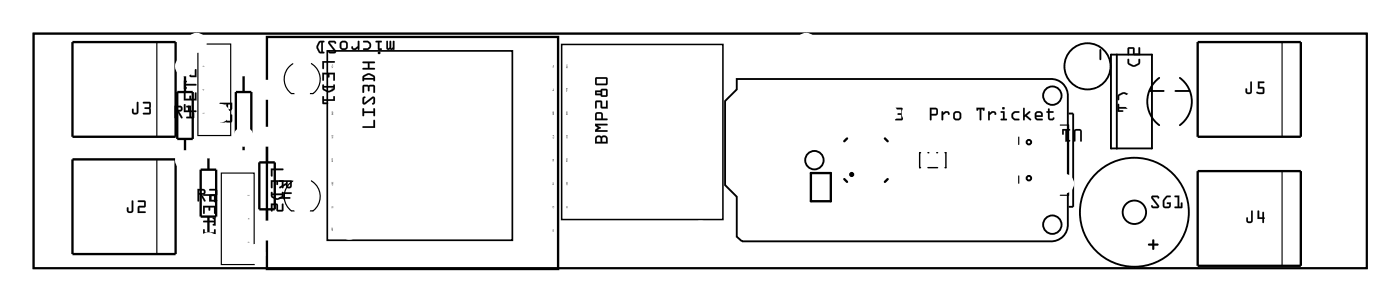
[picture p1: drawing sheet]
<svg xmlns="http://www.w3.org/2000/svg" width="152mm" height="33mm" viewBox="0 0 152 33" stroke-linecap="round" stroke-linejoin="round" font-family="sans-serif">
<g fill="none" stroke="#000" stroke-width=".2">
<path d="M3.6 3.6h144.5v25.4h-144.5zM79.8 8.6h34a1.8 1.8 0 0 1 1.9 1.8v13.8a1.8 1.8 0 0 1-1.9 1.9h-33.4l-.6-.5v-4.3l-1.2-1.3v-9.1l1.2-1.2zM115.8 12.3h.5v10.1h-.5M119.2 5.4v1M120.4 5.9h4.4v10.2h-4.4zM121 5.9v10.2M124.6 9.9h1.5M125.6 8.4a3.2 3.2 0 0 0 0 5.2M127.4 9.9h1.5M127.8 8.4a3.2 3.2 0 0 1 0 5.2"/>
<circle cx="88.2" cy="17.3" r="1"/>
<circle cx="111.5" cy="19.3" r=".25"/>
<circle cx="111.5" cy="15.4" r=".25"/>
<circle cx="114" cy="10.4" r="1"/>
<circle cx="117.8" cy="7.2" r="2.5"/>
<circle cx="114" cy="24.3" r="1"/>
<circle cx="122.9" cy="23" r="5.9"/>
<circle cx="122.9" cy="23" r="1.27"/>
</g>
<g fill="#000">
<path d="M22 12.2v.1l.1-.1v.1v-.1l-.1 .1zM22 7.1l.1 .1h-.1zM26.9 26.2l.1 .1zM26.9 21.1v.1l.1-.1v.1v-.1l-.1 .1zM124.4 26.4h.4v-.4a.12 .12 0 0 1 .2-.1 .12 .12 0 0 1 .1 .1v.4h.3a.12 .12 0 0 1 .1 .1 .12 .12 0 0 1-.1 .1h-.3v.3a.12 .12 0 0 1-.1 .2 .14 .14 0 0 1-.2-.2v-.3h-.3z"/>
<path d="M3.6 3.6h144.5v25.4h-144.5zM3.6 3.6v25.4h144.5v-25.4z"/>
<path d="M14.8 11l.2 .1v1a.37 .37 0 0 1-.4 .3 .37 .37 0 0 1-.3-.3v-.2a.1 .1 0 0 1 .1-.1 .1 .1 0 0 1 .1 .1v.3h.3zM14.9 11.1l-.1 1.1h-.3l-.1-.4h-.1v.3a.35 .35 0 0 0 .3 .3 .35 .35 0 0 0 .4-.3v-1zM15.5 11h.7l.2 .2-.1 .5v.6l-.1 .1h-.6a.1 .1 0 0 1-.1-.1 .1 .1 0 0 1 .1-.1h.6l-.1-.4h-.4a.1 .1 0 0 1-.1-.1 .1 .1 0 0 1 .1-.1h.4l.1-.4h-.7zM15.5 11.1v.1h.7v.4h-.5v.1v.1h.5v.4h-.6l-.1 .1 .7 .1 .1-.2v-.5v-.6l-.1-.1z"/>
<path d="M14.8 11.1h.2v1a.36 .36 0 0 1-.4 .3 .36 .36 0 0 1-.3-.3v-.3h.1h.1v.4h.3zM15.5 11.1l.7-.1 .1 .1v.6v.5l-.1 .2-.7-.1 .1-.1h.6l-.1-.4h-.4v-.1v-.1h.4l.1-.4h-.7z"/>
<path d="M18.9 11.4h.6a.32 .32 0 0 1 .3 .4 .32 .32 0 0 1-.4 .3l.4 .6a.1 .1 0 0 1-.1 .1 .1 .1 0 0 1-.1 0l-.4-.7h-.1v.6a.1 .1 0 0 1-.1 .1 .1 .1 0 0 1-.1-.1zM18.9 11.5l.1 1.3 .1-.1v-.6h.1l.4 .7h.2l-.4-.7a.31 .31 0 0 0 .4-.3 .31 .31 0 0 0-.3-.3zM19.1 11.6v.3l.5-.1-.1-.2zM19.1 11.6h.4l.1 .2-.5 .1zM20.2 11.5l.5-.1v1.2h.2v-.3a.1 .1 0 0 1 .1-.1 .1 .1 0 0 1 0 .1v.5h-.7a.1 .1 0 0 1-.1-.1 .1 .1 0 0 1 .1-.1h.2v-1h-.3zM20.2 11.5v.1h.3v1l-.3 .1v.1h.8v-.6l-.1 .1v.3h-.2v-1.1z"/>
<path d="M18.9 11.5h.6a.31 .31 0 0 1 .3 .3 .31 .31 0 0 1-.4 .3l.4 .7h-.2l-.4-.7h-.1v.6l-.1 .1zM19.1 11.6v.3l.5-.1-.1-.2zM20.2 11.5h.5v1.1h.2v-.4h.1v.6h-.8v-.2h.3v-1h-.3z"/>
<path d="M20 11.3h.1v.7h.3v-.5l.1-.1v.1v.5h.7l.1 .1h-1.4zM20 10l.1 .1v.6h.4v-.3h.1h.1v.3h.4v-.6l.1-.1 .1 .9h-1.4zM19.9 8.7l.3 .1v.1h-.1v.2h1.1l.1 .1-1.2 .1v.1l.1 .1v.1h-.3zM20 7.5h.6l.1 .2v.5h.4v-.6l.1-.1 .1 .8h-.7l-.1-.6h-.4v.6h-.1z"/>
<path d="M19.9 11.3h.2v.7h.3v-.5a.1 .1 0 0 1 .1-.1 .1 .1 0 0 1 .1 .1l-.1 .5h.7a.1 .1 0 0 1 .1 0 .1 .1 0 0 1-.1 .1h-1.3zM20 11.3l-.1 .8h1.4l-.1-.1h-.7v-.5v-.1l-.1 .1v.5h-.3v-.7zM19.9 10l.2 .1v.6h.4v-.3a.1 .1 0 0 1 .1-.1 .1 .1 0 0 1 .1 .1v.3h.4v-.6a.1 .1 0 0 1 .1-.1 .1 .1 0 0 1 .1 .1v.8h-1.4zM20 10l-.1 .9h1.4l-.1-.9-.1 .1v.6h-.4v-.3h-.1h-.1v.3h-.4v-.6zM19.9 8.7h.3a.11 .11 0 0 1 .1 .2 .1 .1 0 0 1-.2 0v.2h1.1a.1 .1 0 0 1 .1 .1 .1 .1 0 0 1-.1 .1h-1.1v.1a.11 .11 0 0 1 .1 .1 .11 .11 0 0 1 0 .1h-.3zM19.9 8.7v.9h.3l-.1-.2v-.1l1.2-.1-.1-.1h-1.1v-.2l.1-.1zM20 7.5h.6l.1 .7h.4v-.6a.1 .1 0 0 1 .1-.1 .1 .1 0 0 1 .1 .1v.8l-.7-.1-.1-.6h-.4v.6a.1 .1 0 0 1-.1 .1 .1 .1 0 0 1-.1-.1zM20 7.5v.8h.1v-.7h.4l.1 .7h.7l-.1-.8-.1 .1v.6h-.4v-.5l-.1-.2z"/>
<path d="M22 9.7h.1l-.1 .1zM22 9.7h.1z"/>
<path d="M22 9.7h.1l-.1 .1zM22 9.7v.1l.1-.1zM22 9.7h.1zM22 9.7h.1z"/>
<path d="M22 12.2v.1l.1-.1v.1v-.1l-.1 .1zM22 12.2v.1l.1-.1v.1v-.1l-.1 .1z"/>
<path d="M22 7.1l.1 .1h-.1zM22 7.1v.1h.1z"/>
<path d="M23.8 11.2l1.4-.1v.6a.32 .32 0 0 1-.4 .3 .32 .32 0 0 1-.3-.4l-.7 .4v-.1l.7-.5v-.1h-.7zM24.7 11.3v.5h.2l.1-.5zM23.8 12.4h.2v.7h.4v-.5h.1h.1v.5h.4v-.6l.1-.1v.8l-.1 .1-.5-.1h-.6l-.1-.1z"/>
<path d="M23.8 11.1h1.4v.6a.32 .32 0 0 1-.4 .3 .32 .32 0 0 1-.3-.4l-.6 .4a.1 .1 0 0 1-.1 0 .1 .1 0 0 1 0-.2l.7-.4v-.1h-.7zM23.8 11.2l.1 .1h.6v.1l-.7 .4 .1 .2 .6-.4a.31 .31 0 0 0 .3 .4 .31 .31 0 0 0 .3-.3l.1-.6zM24.7 11.3v.5h.2l.1-.5zM24.7 11.3h.3l-.1 .5h-.2zM23.8 12.4h.2v.7h.4v-.4a.1 .1 0 0 1 .1-.1 .1 .1 0 0 1 .1 .1v.4h.4v-.6a.1 .1 0 0 1 .1-.1 .1 .1 0 0 1 .1 .1v.6l-.2 .2-.5-.1-.5 .1-.2-.2zM23.8 12.4v.7l.1 .1h.6l.5 .1 .1-.2v-.7l-.1 .1v.6h-.4l-.1-.5h-.1v.5h-.4v-.7z"/>
<path d="M29.4 18.3h1.2h.1l-.1 .1h-1.1v.6l-.1 .1v-.1zM29.4 19.5h1.3v.8h-.2v-.6h-.4v.3h-.1l-.1-.3h-.4v.6l-.1 .1zM29.4 20.8h.1v.1h1l.1-.1h.1v.5a.8 .8 0 0 1-1.2 .1l-.1-.1zM29.5 21.1l.1 .2 .4 .2 .5-.3v-.1zM29.4 22l.7 .1v.6h.4v-.6l.2-.1v.8l-.2 .1h-.4l-.2-.2v-.5h-.4v.6l-.1 .1z"/>
<path d="M29.3 18.2h1.3a.1 .1 0 0 1 .1 .1 .1 .1 0 0 1-.1 .1h-1.1v.6a.1 .1 0 0 1-.1 .1 .1 .1 0 0 1-.1-.1zM29.4 18.3v.7v.1l.1-.1v-.6h1.1l.1-.1h-.1zM29.3 19.5h1.4v.8a.1 .1 0 0 1-.1 .1 .1 .1 0 0 1-.1-.1v-.6h-.4v.2a.1 .1 0 0 1-.1 .1 .1 .1 0 0 1-.1-.1v-.2h-.4v.6a.1 .1 0 0 1-.1 .1 .1 .1 0 0 1-.1-.1zM29.4 19.5v.9l.1-.1v-.6h.5v.3h.1v-.3h.4l.1 .6h.1v-.8zM29.4 20.8h.1v.1h1a.1 .1 0 0 1 .1-.1 .1 .1 0 0 1 .1 .1l-.1 .5-.6 .3-.6-.4zM29.4 20.8v.5l.5 .3h.3l.5-.3v-.5h-.1l-.1 .2h-1v-.2zM29.5 21.1l.1 .2 .4 .2 .5-.2v-.2zM29.5 21.1h1v.1l-.5 .3-.4-.2zM29.3 22l.8 .1v.6h.4v-.6a.1 .1 0 0 1 .1-.1 .1 .1 0 0 1 .1 .1v.6l-.1 .2h-.6l-.1-.7h-.4v.6a.1 .1 0 0 1-.1 .1 .1 .1 0 0 1-.1-.1zM29.4 22v.9l.1-.1v-.6h.5v.5l.1 .2h.4l.2-.1v-.7h-.2v.6h-.4v-.6z"/>
<path d="M30.3 19.5h1.3v.6a.32 .32 0 0 1-.3 .3 .32 .32 0 0 1-.3-.4l-.7 .4v-.1l.7-.5v-.1h-.7zM31.2 19.7v.5h.2v-.5zM30.7 20.8l.9 .1v.1h-.7v.3l.5 .1v.1h-.5l-.1 .1-.1-.1h-.4v-.1l.4-.1z"/>
<path d="M30.3 19.5h1.3v.6a.32 .32 0 0 1-.3 .3 .32 .32 0 0 1-.3-.4l-.6 .4a.1 .1 0 0 1-.1 0 .1 .1 0 0 1 0-.2l.7-.4v-.1h-.7zM30.3 19.6v.1h.7v.1l-.7 .4v.2l.7-.4a.31 .31 0 0 0 .2 .4 .31 .31 0 0 0 .4-.3v-.6zM31.2 19.7v.5h.2v-.5zM31.2 19.7h.2v.5h-.2zM30.7 20.8h.8a.1 .1 0 0 1 .1 .1 .1 .1 0 0 1-.1 .1h-.6v.3h.5a.1 .1 0 0 1 .1 .1 .1 .1 0 0 1-.1 .1h-.5a.09 .09 0 0 1-.1 .1 .09 .09 0 0 1-.1-.1h-.4a.1 .1 0 0 1-.1-.1 .1 .1 0 0 1 .1-.1h.4zM30.7 20.8v.6h-.4v.1h.4l.1 .1 .1-.1h.5v-.1h-.5v-.4h.7v-.1z"/>
<path d="M34.9 6.6h1.3l.1 .1-.1 .1h-1.1v.6l-.1 .1-.1-.1zM34.9 7.9h1.4v.8h-.2v-.6h-.4v.2l-.1 .1-.1-.1v-.2h-.4v.6h-.1zM35 9.2h.1v.1h1v-.1l.1-.1v.6a.8 .8 0 0 1-1.1 .1l-.2-.2zM35.1 9.5l.1 .1 .4 .2 .5-.2v-.1zM35 10.4l.1 .1v.2h1v-.2l.1-.1 .1 .5h-1.2v.2h.4v.1l-.5 .1z"/>
<path d="M34.9 6.6h1.3a.1 .1 0 0 1 .1 .1 .1 .1 0 0 1-.1 .1h-1.1v.6a.1 .1 0 0 1-.1 .1 .1 .1 0 0 1-.1-.1zM34.9 6.6v.8l.1 .1 .1-.1v-.6h1.1l.1-.1-.1-.1zM34.9 7.9h1.4v.8a.1 .1 0 0 1-.1 .1 .1 .1 0 0 1-.1-.1v-.6h-.4v.2a.1 .1 0 0 1-.1 .1 .1 .1 0 0 1-.1-.1v-.2h-.4v.6a.1 .1 0 0 1-.1 .1 .1 .1 0 0 1-.1-.1zM34.9 7.9l.1 .8h.1v-.7h.4v.3l.1 .1 .1-.1v-.3h.4v.7h.2v-.8zM34.9 9.2h.2v.1h1v-.1a.1 .1 0 0 1 .1-.1 .1 .1 0 0 1 .1 .1l-.1 .6-.6 .2-.6-.3zM35 9.2v.5l.4 .3h.4l.5-.4-.1-.4h-.1v.1h-1v-.1zM35.1 9.5l.1 .1 .4 .2 .5-.2v-.1zM35.1 9.5h1v.1l-.5 .2-.5-.2zM34.9 10.4l.2 .1v.2h1v-.2a.1 .1 0 0 1 .1-.1 .1 .1 0 0 1 .1 .1v.4h-1.2v.2h.4a.1 .1 0 0 1 .1 .1 .1 .1 0 0 1-.1 .1l-.6-.1zM35 10.4v.9l.5-.1v-.1h-.4v-.2h1.2l-.1-.5-.1 .1v.3h-1v-.3z"/>
<path d="M35.9 9.5l.2 .1v-.1v.1h-.2zM35.9 9.7h.2h-.1l.1 .1zM35.9 9.9a.05 .05 0 0 1 .1 0 .05 .05 0 0 1-.1 0zM36 9.8v.1z"/>
<path d="M35.9 9.5l.2 .1v-.1v.1h-.2zM35.9 9.5v.1h.2v-.1v.1zM35.9 9.7h.2h-.1l.1 .1zM35.9 9.7l.2 .1-.1-.1h.1zM35.9 9.9a.06 .06 0 0 1 .1 0 .06 .06 0 0 1-.1 0zM35.9 9.9a.05 .05 0 0 0 .1 0 .05 .05 0 0 0-.1 0zM36 9.8v.1zM36 9.8v.1z"/>
<path d="M35.9 17.2h.1h.1l-.2 .1zM35.9 17.3h.2l-.1 .1zM36 17.3h.1zM35.9 17.4l.2 .1h-.2z"/>
<path d="M35.9 17.2h.1h.1l-.2 .1zM35.9 17.2v.1l.2-.1h-.1zM35.9 17.3h.2l-.1 .1zM35.9 17.3l.1 .1 .1-.1zM36 17.3h.1zM36 17.3h.1zM35.9 17.4l.2 .1h-.2zM35.9 17.4v.1h.2z"/>
<path d="M36 19.7v.1l.1-.1v.1v-.1l-.1 .1zM36 19.8l.1 .1h-.1zM36 19.9h.1zM36 20h.1zM36 20h.1z"/>
<path d="M36 19.7v.1l.1-.1v.1v-.1l-.1 .1zM36 19.7v.1l.1-.1v.1v-.1l-.1 .1zM35.9 19.8l.2 .1h-.1zM36 19.8v.1h.1zM36 19.9h.1zM36 19.9h.1zM36 20h.1zM36 20a.06 .06 0 0 0 .1 0 .06 .06 0 0 0-.1 0zM36 20h.1zM36 20h.1z"/>
<path d="M36 14.6v.1l.1-.1v.1v-.1l-.1 .1zM36 14.8a.06 .06 0 0 1 .1 0 .06 .06 0 0 1-.1 0zM36 14.9h.1v.1l-.1-.1v.1z"/>
<path d="M36 14.6v.1l.1-.1v.1v-.1l-.1 .1zM36 14.6v.1l.1-.1v.1v-.1l-.1 .1zM36 14.8a.06 .06 0 0 1 .1 0 .06 .06 0 0 1-.1 0zM36 14.8a.06 .06 0 0 0 .1 0 .06 .06 0 0 0-.1 0zM35.9 14.9h.2v.1l-.1-.1v.1zM36 14.9v.1v-.1l.1 .1v-.1z"/>
<path d="M36 12.1l.1 .1-.1-.1v.1zM36 12.2h.1l-.1 .1h.1h-.2l.2-.1zM36 12.4h.1h-.1zM36 12.4h.1z"/>
<path d="M36 12.1l.1 .1-.1-.1v.1zM36 12.1v.1v-.1l.1 .1zM35.9 12.2h.2l-.1 .1h.1h-.2l.2-.1zM36 12.2h.1l-.2 .1h.2h-.1l.1-.1zM35.9 12.4h.2h-.1zM36 12.4h.1zM36 12.4h.1zM36 12.4h.1z"/>
<path d="M35.9 7h.2h-.1l.1 .1zM36 7.1l.1 .1h-.1zM36 7.3h.1l-.1 .1v-.1z"/>
<path d="M35.9 7h.2h-.1l.1 .1zM36 7l.1 .1-.1-.1h.1zM35.9 7.1l.2 .1h-.1zM36 7.1v.1h.1zM35.9 7.3h.2l-.1 .1h-.1l.1-.1zM36 7.3v.1l.1-.1z"/>
<path d="M39.3 13.7h1.2v-.7h.1v.8h-1.2zM39.3 11.7l.1 .1v.3h1.1v-.3l.1-.1v.8h-.1v-.3h-1.1v.3l-.1 .1zM39.3 10.5h.2h.1l-.2 .2 .1 .4 .8-.6h.2l.1 .1v.6l-.1 .1h-.2l.2-.2-.1-.5-.8 .7h-.2l-.1-.2zM39.3 9.2h1.2l.1 .2v.6h-.1v-.6h-.4l-.1 .4v.1l-.1-.1-.1-.4h-.4v.6l-.1 .1zM39.4 8.2a.81 .81 0 0 1 1.1 0l.1 .5-.1 .1v-.2h-1.1v.2h-.1v-.4zM39.5 8.3l-.1 .1h1.1l-.1-.1-.4-.2zM39.3 6.7h1.3v.1h-.6v.6h.6v.1h-1.3v-.1h.6v-.6h-.6z"/>
<path d="M39.3 13.7h1.2l-.1-.6a.1 .1 0 0 1 .1-.1 .1 .1 0 0 1 .1 .1v.8h-1.2zM39.3 13.7l.1 .1h1.2v-.8h-.1v.7zM39.3 11.7l.2 .1-.1 .3h1.1l-.1-.3a.1 .1 0 0 1 .1-.1 .1 .1 0 0 1 .1 .1v.7a.1 .1 0 0 1-.1 .1 .1 .1 0 0 1-.1-.1l.1-.3h-1.1l.1 .3a.1 .1 0 0 1-.1 .1 .1 .1 0 0 1-.1-.1zM39.3 11.7v.9l.1-.1v-.3h1.1v.3h.1v-.8l-.1 .1v.3h-1.1v-.3zM39.3 10.5l.2-.1a.13 .13 0 0 1 .1 .2 .13 .13 0 0 1-.1 .1v.4l.8-.6h.3v.7l-.2 .1a.13 .13 0 0 1-.1-.1 .13 .13 0 0 1 .1-.1v-.5l-.8 .7a.21 .21 0 0 1-.2 0 .21 .21 0 0 1-.1-.2zM39.3 10.5v.6a.2 .2 0 0 0 .3 .2l.8-.7 .1 .5-.2 .1 .2 .1 .1-.1v-.6a.19 .19 0 0 0-.1-.1 .19 .19 0 0 0-.2 0l-.8 .7-.1-.5 .2-.2zM39.3 9.2h1.2l.1 .2v.6a.1 .1 0 0 1-.1 .1 .1 .1 0 0 1-.1-.1l.1-.6h-.4l-.1 .4a.1 .1 0 0 1 0 .1 .1 .1 0 0 1-.1-.1l-.1-.4h-.4l.1 .6a.1 .1 0 0 1-.1 .1 .1 .1 0 0 1-.1-.1zM39.3 9.2v.8h.1v-.6h.4l.1 .4 .1 .1v-.1l.1-.4h.4v.6h.1v-.6l-.1-.2zM39.4 8.2l.5-.3 .2 .1 .5 .2v.5a.1 .1 0 0 1-.1 .1 .1 .1 0 0 1-.1-.1l.1-.1h-1.1l.1 .1a.1 .1 0 0 1-.1 .1 .1 .1 0 0 1-.1-.1zM39.4 8.2l-.1 .2v.4l.1-.1v-.1h1.1v.2l.1-.1v-.5l-.5-.2h-.3zM39.5 8.3l-.1 .1h1.1l-.1-.1-.4-.2zM39.5 8.3l.5-.2 .4 .2 .1 .2h-1.1zM39.3 6.7h1.2a.1 .1 0 0 1 .1 .1 .1 .1 0 0 1-.1 0h-.5v.6l.5-.1a.1 .1 0 0 1 .1 .1 .1 .1 0 0 1-.1 .1h-1.1a.1 .1 0 0 1-.1-.1 .1 .1 0 0 1 .1-.1l.5 .1v-.6h-.6zM39.3 6.7v.1h.6v.6h-.6v.1h1.3v-.1h-.6v-.6h.6v-.1z"/>
<path d="M41.9 4.4l.1 .1 .1 .7 .1-.1v-.7l.2 .1v.7l.2-.1v-.6l.1-.1v1l-.8-.1zM40.7 4.4l.7 .1-.1 .1h-.2v.6l.3 .1-.1 .1h-.3l-.1-.8h-.2zM40.9 5.7a.15 .15 0 0 1 .3 0 .15 .15 0 0 1-.3 0zM39.4 4.4h.4a.5 .5 0 0 1 .4 .5 .5 .5 0 0 1-.4 .5h-.4l-.1-.1 .5-.1 .2-.1v-.3l-.2-.2h-.4zM38.1 5h.1l.1 .2h.2l.3-.2v-.5l.1-.1v1h-.1v-.2l-.2 .2a.33 .33 0 0 1-.4 0 .33 .33 0 0 1-.1-.3zM36.7 4.9a.5 .5 0 0 1 1 0 .5 .5 0 0 1-1 0zM37 4.7v.4l.1 .1h.3l.1-.1v-.4l-.1-.1zM35.6 4.5l.6-.1 .2 .2-.1 .1-.1-.1h-.5l.7 .9-.1 .3h-.5l-.2-.2v-.1l.2 .1h.4l-.6-.9zM34.5 4.5l.6-.1 .1 .1-.2 .1v1h.1v.1h-.5a.8 .8 0 0 1-.1-1.1zM34.7 4.6l-.2 .5 .2 .5h.1v-1z"/>
<path d="M41.9 4.4l.1 .1 .1 .7 .1-.1v-.6a.1 .1 0 0 1 .1-.1 .1 .1 0 0 1 .1 .1v.7l.2-.1v-.6a.1 .1 0 0 1 .1-.1 .1 .1 0 0 1 .1 .1l-.1 .9h-.3l-.1-.1a.22 .22 0 0 1-.3 .1 .22 .22 0 0 1-.1-.2zM41.9 4.4v.9l.8 .1v-1l-.1 .1v.6l-.2 .1v-.7h-.2v.6l-.1 .1-.1-.7zM40.7 4.4h.6a.1 .1 0 0 1 .1 .1 .1 .1 0 0 1-.1 .1h-.2v.6h.2a.1 .1 0 0 1 .1 .1 .1 .1 0 0 1-.1 .1h-.4v-.8h-.2zM40.7 4.4v.2h.3v.8h.3v-.1l-.2-.1v-.6h.2l.1-.1zM40.9 5.7a.15 .15 0 0 1 .3 0 .15 .15 0 0 1-.3 0zM40.9 5.7a.15 .15 0 0 0 .3 0 .15 .15 0 0 0-.3 0zM39.4 4.4l.6 .1a.49 .49 0 0 1 .1 .8l-.3 .1h-.4a.1 .1 0 0 1-.1-.1 .1 .1 0 0 1 .1-.1h.4l.2-.1v-.3l-.2-.2h-.4zM39.4 4.4v.2h.5l.1 .2v.2l-.2 .2h-.4l-.1 .2h.6l.3-.3v-.4l-.3-.3zM38.1 5h.1l.1 .2h.2l.3-.2v-.5a.1 .1 0 0 1 .1-.1 .1 .1 0 0 1 .1 .1v.8a.1 .1 0 0 1-.1 .1 .1 .1 0 0 1-.1-.1v-.1l-.2 .2a.33 .33 0 0 1-.4 0 .33 .33 0 0 1-.1-.3zM38.1 5v.1a.31 .31 0 0 0 .1 .3 .31 .31 0 0 0 .4 0l.2-.2v.2h.1v-1l-.1 .1v.5l-.3 .2h-.2l-.1-.2zM36.7 4.9a.51 .51 0 0 1 1 0 .51 .51 0 0 1-1 0zM36.7 4.9a.5 .5 0 0 0 1 0 .5 .5 0 0 0-1 0zM37 4.7v.5h.4h.1v-.5l-.1-.1zM37 4.7l.4-.1 .1 .1v.4l-.1 .1h-.3l-.1-.1zM35.6 4.5l.7-.1 .1 .3a.13 .13 0 0 1-.1 0 .13 .13 0 0 1-.1-.1h-.5l.7 .9a.21 .21 0 0 1 0 .2 .21 .21 0 0 1-.2 .1h-.5l-.2-.3a.13 .13 0 0 1 .2 0 .13 .13 0 0 1 .1 .1h.4l-.6-.9zM35.6 4.5v.2l.7 .9h-.5l-.2-.1v.1l.1 .2h.5a.2 .2 0 0 0 .2-.3l-.7-.9h.5l.2 .1-.1-.2-.1-.1zM34.5 4.5l.6-.1a.1 .1 0 0 1 .1 .1 .1 .1 0 0 1-.1 .1h-.1v1h.1a.1 .1 0 0 1 .1 .1 .1 .1 0 0 1-.1 .1l-.5-.1-.3-.4v-.3zM34.5 4.5l-.2 .4v.4l.3 .4 .5 .1v-.2h-.1v-1h.1v-.1l-.4-.1zM34.7 4.6l-.2 .5 .2 .5h.1v-1zM34.7 4.6h.1v1h-.1l-.2-.4z"/>
<path d="M59.9 14.9a.06 .06 0 0 1 .1 0 .06 .06 0 0 1-.1 0zM59.9 14.8h.1v.1zM59.9 14.6l.1 .1v-.1v.1h-.1z"/>
<path d="M59.9 14.9a.06 .06 0 0 1 .1 0 .06 .06 0 0 1-.1 0zM59.9 14.9a.06 .06 0 0 0 .1 0 .06 .06 0 0 0-.1 0zM59.9 14.8h.1v.1zM59.9 14.8l.1 .1v-.1zM59.9 14.6l.1 .1v-.1v.1h-.1zM59.9 14.6v.1h.1v-.1v.1z"/>
<path d="M59.9 12.4h.1zM59.9 12.2h.1l-.1 .1h.1h-.1l.1-.1zM59.9 12.1l.1 .1h-.1zM59.9 12.1h.1z"/>
<path d="M59.9 12.4h.1zM59.9 12.4h.1zM59.9 12.2h.1l-.1 .1h.1h-.1l.1-.1zM59.9 12.2h.1l-.1 .1h.1h-.1l.1-.1zM59.9 12.1l.1 .1h-.1zM59.9 12.1v.1h.1zM59.9 12.1h.1zM59.9 12.1h.1z"/>
<path d="M59.9 7.2h.1v.1v-.1l-.1 .1zM59.9 7.1h.1l-.1 .1 .1-.1z"/>
<path d="M59.9 7.2h.1v.1v-.1l-.1 .1zM59.9 7.2v.1l.1-.1v.1v-.1zM59.9 7.1h.1l-.1 .1 .1-.1zM59.9 7.1h.1l-.1 .1 .1-.1z"/>
<path d="M59.9 17.4l.1 .1h-.1zM59.9 17.4h.1zM59.9 17.3h.1zM59.9 17.3h.1z"/>
<path d="M59.9 17.4l.1 .1h-.1zM59.9 17.4v.1h.1zM59.9 17.4h.1zM59.9 17.4h.1zM59.9 17.3h.1zM59.9 17.3a.06 .06 0 0 0 .1 0 .06 .06 0 0 0-.1 0zM59.9 17.3h.1zM59.9 17.3h.1z"/>
<path d="M59.9 9.8l.1-.1v.1h-.1zM59.9 9.6l.1 .1h-.1h.1z"/>
<path d="M59.9 9.8l.1-.1v.1h-.1zM59.9 9.8h.1v-.1zM59.9 9.6l.1 .1h-.1h.1zM59.9 9.6l.1 .1h-.1h.1z"/>
<path d="M61.3 9.5l.2 .1v-.1v.1h-.2zM61.3 9.7h.2h-.1l.1 .1zM61.3 9.9a.05 .05 0 0 1 .1 0 .05 .05 0 0 1-.1 0zM61.4 9.8v.1z"/>
<path d="M61.3 9.5l.2 .1v-.1v.1h-.2zM61.3 9.5v.1h.2v-.1v.1zM61.3 9.7h.2h-.1l.1 .1zM61.3 9.7l.2 .1-.1-.1h.1zM61.3 9.9a.06 .06 0 0 1 .1 0 .06 .06 0 0 1-.1 0zM61.3 9.9a.05 .05 0 0 0 .1 0 .05 .05 0 0 0-.1 0zM61.4 9.8v.1zM61.4 9.8v.1z"/>
<path d="M61.3 17.2h.1h.1l-.2 .1zM61.3 17.3h.2l-.1 .1zM61.4 17.3h.1zM61.3 17.5h.2zM61.4 17.5h.1z"/>
<path d="M61.3 17.2h.1h.1l-.2 .1zM61.3 17.2v.1l.2-.1h-.1zM61.3 17.3h.2l-.1 .1zM61.3 17.3l.1 .1 .1-.1zM61.4 17.3h.1zM61.4 17.3h.1zM61.3 17.5h.2zM61.3 17.5a.1 .1 0 0 0 .2 0 .1 .1 0 0 0-.2 0zM61.4 17.5h.1zM61.4 17.5h.1z"/>
<path d="M61.4 19.7v.1l.1-.1v.1v-.1l-.1 .1zM61.4 19.8l.1 .1h-.1zM61.4 19.9h.1zM61.4 20h.1v.1h-.1z"/>
<path d="M61.4 19.7v.1l.1-.1v.1v-.1l-.1 .1zM61.4 19.7v.1l.1-.1v.1v-.1l-.1 .1zM61.3 19.8l.2 .1h-.1zM61.4 19.8v.1h.1zM61.4 19.9h.1zM61.4 19.9h.1zM61.3 20h.2v.1h-.1zM61.4 20v.1h.1v-.1z"/>
<path d="M61.4 14.6v.1l.1-.1v.1v-.1l-.1 .1zM61.4 14.8a.06 .06 0 0 1 .1 0 .06 .06 0 0 1-.1 0zM61.4 14.9h.1v.1l-.1-.1v.1z"/>
<path d="M61.4 14.6v.1l.1-.1v.1v-.1l-.1 .1zM61.4 14.6v.1l.1-.1v.1v-.1l-.1 .1zM61.4 14.8a.06 .06 0 0 1 .1 0 .06 .06 0 0 1-.1 0zM61.4 14.8a.06 .06 0 0 0 .1 0 .06 .06 0 0 0-.1 0zM61.3 14.9h.2v.1l-.1-.1v.1zM61.4 14.9v.1v-.1l.1 .1v-.1z"/>
<path d="M61.4 12.1l.1 .1-.1-.1v.1zM61.4 12.2h.1l-.1 .1h.1h-.2l.2-.1zM61.4 12.4h.1h-.1zM61.4 12.4h.1z"/>
<path d="M61.4 12.1l.1 .1-.1-.1v.1zM61.4 12.1v.1v-.1l.1 .1zM61.3 12.2h.2l-.1 .1h.1h-.2l.2-.1zM61.4 12.2h.1l-.2 .1h.2h-.1l.1-.1zM61.3 12.4h.2h-.1zM61.4 12.4h.1zM61.4 12.4h.1zM61.4 12.4h.1z"/>
<path d="M61.3 7h.2h-.1l.1 .1zM61.4 7.1h.1v.1h-.1zM61.4 7.3h.1h-.1l.1 .1h-.2l.2-.1z"/>
<path d="M61.3 7h.2h-.1l.1 .1zM61.4 7l.1 .1-.1-.1h.1zM61.3 7.1h.2v.1h-.1zM61.4 7.1v.1h.1v-.1zM61.3 7.3h.2h-.1l.1 .1h-.2l.2-.1zM61.4 7.3h.1l-.2 .1h.2l-.1-.1h.1z"/>
<path d="M64.6 14.8l.3-.1 .3 .1 .3-.1a.36 .36 0 0 1 .3 .3v.5h-1.3v-.5zM65.3 14.9l-.1 .5h.5l-.1-.5zM64.7 14.9v.5h.4l-.1-.5zM64.5 13.4l1.3 .1v.1h-1.1l.3 .2a.1 .1 0 0 1 .1 0 .1 .1 0 0 1-.1 .1l-.3 .2h1.1v.1l-1.3 .1v-.2l.3-.3-.3-.2zM64.6 12.2l.1-.1 .5 .1 .1 .1v.5h.5v.2h-1.3zM64.7 12.3v.5h.4v-.5zM64.5 10.9h.6l.1 .2v.5h.5v-.6l.1-.1v.9l-.7-.1v-.6h-.4v.6h-.2zM64.5 9.8h.6l.1-.2h.5l.1 .2v.6l-.1 .1h-.5l-.1-.2h-.6zM65.2 9.8v.5h.5v-.5zM64.7 10v.1h.4v-.1zM64.5 8.4h1.2l.1 .1v.6l-.1 .1h-1.1l-.1-.2zM64.7 8.5v.5h1v-.5z"/>
<path d="M64.6 14.8l.3-.1 .3 .1 .3-.1a.37 .37 0 0 1 .3 .3v.5h-1.3v-.5zM64.6 14.8l-.1 .2v.5h1.3v-.5a.39 .39 0 0 0-.2-.3 .39 .39 0 0 0-.4 .1l-.3-.1zM65.3 14.9l-.1 .5h.5l-.1-.5zM65.3 14.9h.3l.1 .5h-.5zM64.7 14.9v.5h.4l-.1-.5zM64.7 14.9h.3l.1 .5h-.5zM64.5 13.4h1.3a.1 .1 0 0 1 0 .1 .1 .1 0 0 1 0 .1h-1.1l.3 .1a.1 .1 0 0 1 .1 .1 .1 .1 0 0 1-.1 .1l-.3 .2h1.1a.1 .1 0 0 1 0 .1 .1 .1 0 0 1 0 .1h-1.3v-.2l.3-.3-.3-.2zM64.5 13.4v.2l.3 .2-.3 .3v.2l1.3-.1v-.1h-1.1l.4-.3-.4-.2h1.1v-.1v-.1zM64.6 12.2l.1-.1 .5 .1 .1 .1v.5h.5a.1 .1 0 0 1 0 .1 .1 .1 0 0 1 0 .1h-1.3v-.6zM64.6 12.2l-.1 .8h1.3v-.1l-.5-.1v-.5l-.1-.1zM64.7 12.4v.4h.4v-.4zM64.7 12.3h.4l.1 .5h-.6zM64.5 10.9h.7v.7h.5v-.6a.1 .1 0 0 1 .1-.1 .1 .1 0 0 1 0 .1v.8l-.7-.1v-.6h-.4v.6a.1 .1 0 0 1-.1 .1 .1 .1 0 0 1-.1-.1zM64.5 10.9v.8h.1v-.7h.5v.7l.7 .1v-.9l-.1 .1v.6h-.5v-.5l-.1-.2zM64.5 9.8h.6l.1-.2h.5l.1 .2v.6l-.1 .1h-.5l-.1-.2h-.6zM64.5 9.8v.5h.6l.1 .2h.5l.1-.1v-.6l-.1-.2h-.5l-.1 .2zM65.2 9.8v.5h.5v-.5zM65.2 9.8h.5v.5h-.5zM64.7 10v.1h.4v-.1zM64.6 10h.5v.1h-.5zM64.5 8.4h1.2l.1 .1v.6l-.1 .1h-1.1l-.1-.2zM64.5 8.4v.6l.1 .2h1.1l.1-.1v-.6l-.1-.1zM64.7 8.5v.5h1v-.5zM64.6 8.5h1.1v.6h-1.1z"/>
<path d="M97 11.7h.7l.1 .1v.6v.5l-.1 .1h-.6a.1 .1 0 0 1-.1-.1 .1 .1 0 0 1 .1-.1l.6 .1-.1-.4-.4-.1a.1 .1 0 0 1-.1-.1 .1 .1 0 0 1 .1 0l.4-.1 .1-.4h-.7zM97 11.7v.1h.7l-.1 .4-.4 .1v.1l.4 .1 .1 .4h-.6l-.1 .1h.7l.1-.1v-.5v-.6l-.1-.1zM98.3 12.1h.1l.3 .7 .2-.7a.1 .1 0 0 1 .1-.1 .1 .1 0 0 1 .1 .1l-.3 .9h-.2l-.4-.7zM98.3 12.1l-.1 .2 .3 .7h.3l.3-.7v-.2h-.2l-.2 .8-.3-.8zM100.7 11.7h.8l.1 .2v.5l-.7 .1v.4a.1 .1 0 0 1-.1 .1 .1 .1 0 0 1-.1-.1zM100.8 11.7v1.2v.1l.1-.1v-.4l.6-.1 .1-.5-.1-.2zM100.9 11.8v.5h.5v-.4zM100.9 11.8l.5 .1v.4h-.5zM102 12.1h.2v.1l.2-.2a.33 .33 0 0 1 .4 .1 .33 .33 0 0 1 .1 .3 .14 .14 0 0 1-.2 0 .14 .14 0 0 1 0-.2h-.2l-.3 .3v.4a.1 .1 0 0 1-.1 .1 .1 .1 0 0 1-.1-.1zM102.1 12.1v.9h.1v-.5l.3-.3h.2l.1 .2a.23 .23 0 0 0 .1-.2 .23 .23 0 0 0-.3-.2l-.2 .1-.2 .2v-.2zM103.2 12.5a.55 .55 0 0 1 1.1 0 .55 .55 0 0 1-1.1 0zM103.3 12.5a.49 .49 0 0 0 .9 0 .49 .49 0 0 0-.9 0zM103.5 12.3v.5h.1h.3v-.5l-.3-.1zM103.5 12.3l.3-.1 .2 .1v.4l-.1 .1-.3 .1-.1-.1zM105.8 11.7h.9v.2a.1 .1 0 0 1-.1 .1 .11 .11 0 0 1-.1-.2h-.2v1.1a.1 .1 0 0 1-.1 .1 .1 .1 0 0 1-.1-.1l.1-1.1h-.2a.11 .11 0 0 1-.1 .2 .11 .11 0 0 1-.1-.1zM105.8 11.7l.1 .3 .1-.2h.2v1.1l.1 .1v-1.2h.2l.1 .2 .1-.3zM107.1 12.1h.1l.1 .1 .1-.2a.33 .33 0 0 1 .4 .1 .33 .33 0 0 1 .1 .3 .14 .14 0 0 1-.1 0 .14 .14 0 0 1-.1-.2h-.2l-.3 .3 .1 .4a.1 .1 0 0 1-.1 .1 .1 .1 0 0 1-.1-.1zM107.1 12.1v.9h.1v-.5l.3-.3h.2l.2 .2a.23 .23 0 0 0 0-.2 .23 .23 0 0 0-.2-.2l-.2 .1-.3 .2v-.2zM108.4 12.1h.4l.1 .8 .1-.1a.1 .1 0 0 1 .1 .1 .1 .1 0 0 1-.1 .1h-.5a.1 .1 0 0 1-.1-.1 .1 .1 0 0 1 .1-.1l.2 .1v-.7h-.2zM108.4 12.1l.1 .1h.2v.7h-.2l-.1 .1h.7v-.1h-.3v-.8zM108.6 11.7a.15 .15 0 0 1 .3 0 .15 .15 0 0 1-.3 0zM108.6 11.7a.15 .15 0 0 0 .3 0 .15 .15 0 0 0-.3 0zM109.7 12.2l.3-.2h.4a.1 .1 0 0 1 .1 .1 .1 .1 0 0 1-.1 .1h-.4l-.2 .2v.3l.2 .1h.4a.1 .1 0 0 1 .1 .1 .1 .1 0 0 1-.1 .1h-.6a.51 .51 0 0 1-.1-.8zM109.7 12.2l-.1 .2 .1 .4 .2 .2h.5v-.1h-.4l-.2-.3v-.2l.1-.2h.5v-.1h-.4zM110.9 11.7h.1v.8l.5-.4a.09 .09 0 0 1 .1 0 .09 .09 0 0 1 0 .1l-.3 .3 .4 .4a.1 .1 0 0 1 0 .1 .1 .1 0 0 1-.1 0l-.5-.4-.1 .1v.2a.1 .1 0 0 1-.1 .1 .1 .1 0 0 1-.1-.1zM110.9 11.7v1.3h.1v-.3l.1-.1 .6 .4v-.1l-.5-.4 .4-.4h-.1l-.5 .4v-.7zM112.2 12.2l.2-.2h.3l.2 .1 .1 .3v.2l-.7 .1 .1 .1h.5a.1 .1 0 0 1 .1 .1 .1 .1 0 0 1-.1 .1h-.5l-.2-.1-.1-.2zM112.2 12.2l-.1 .5 .1 .2 .2 .1h.6l-.1-.1h-.5l-.1-.2 .7-.1v-.2l-.1-.3-.5-.1zM112.3 12.3v.2h.5l-.1-.3zM112.3 12.3l.4-.1 .1 .3h-.5zM113.6 11.8h.1v.2h.4a.1 .1 0 0 1 .1 .1 .1 .1 0 0 1-.1 .1h-.4v.6h.3l.1-.1h.1a.21 .21 0 0 1 0 .3 .21 .21 0 0 1-.2 0h-.3l-.1-.1v-.7h-.1a.1 .1 0 0 1-.1-.1 .1 .1 0 0 1 .1-.1h.1zM113.6 11.8v.2l-.2 .1 .2 .1v.6a.37 .37 0 0 0 .3 .2 .37 .37 0 0 0 .3-.2v-.1l-.2 .2-.3-.1v-.6h.4l.1-.1-.1-.1h-.4v-.2z"/>
<path d="M97 11.7h.7l.1 .1v.6v.5l-.1 .1h-.7l.1-.1h.6l-.1-.4-.4-.1h-.1l.1-.1 .4-.1 .1-.4h-.7zM98.3 12.1h.1l.3 .7 .2-.7h.2v.2l-.3 .7h-.3l-.3-.7zM100.8 11.7h.7l.1 .2-.1 .5-.6 .1v.4l-.1 .1v-.1zM100.9 11.8v.5h.5v-.4zM102 12.1h.2v.1l.2-.1a.33 .33 0 0 1 .3 0 .33 .33 0 0 1 .2 .3 .12 .12 0 0 1-.2 0 .12 .12 0 0 1 0-.2h-.2l-.3 .3v.5h-.1zM103.2 12.5a.5 .5 0 0 1 1 0 .5 .5 0 0 1-1 0zM103.5 12.3v.5l.1 .1 .3-.1 .1-.1v-.4l-.2-.1zM105.8 11.7h.9l-.1 .3h-.1v-.2h-.2v1.2l-.1-.1v-1.1h-.2v.2h-.1zM107.1 12.1h.1v.1l.3-.1a.33 .33 0 0 1 .3 0 .33 .33 0 0 1 .1 .3 .12 .12 0 0 1-.1 0 .12 .12 0 0 1-.1-.2h-.2l-.3 .3v.5h-.1zM108.4 12.1h.4l.1 .8h.2v.1h-.7l.1-.1h.2v-.7h-.2zM108.6 11.7a.15 .15 0 0 1 .3 0 .15 .15 0 0 1-.3 0zM109.7 12.2l.3-.2 .5 .1-.1 .1h-.4l-.2 .2v.3l.1 .1 .6 .1-.1 .1h-.4a.49 .49 0 0 1-.3-.8zM110.9 11.7l.1 .1v.7l.5-.5 .1 .1-.3 .4 .4 .4v.1l-.6-.4-.1 .1v.3h-.1zM112.2 12.2l.2-.2h.3l.2 .2 .1 .2v.2l-.7 .1 .1 .1 .5 .1 .1 .1h-.6l-.2-.1-.1-.2zM112.3 12.3v.2h.5l-.1-.3zM113.6 11.8h.1v.2h.4l.1 .1-.1 .1h-.4l.1 .6h.2l.2-.1v.1a.35 .35 0 0 1-.3 .3 .35 .35 0 0 1-.3-.3v-.6l-.2-.1 .2-.1z"/>
<path d="M116.4 14h.6l.2 .1v1.2l-.2-.1v-1v-.1l-.5 .1v1l-.1 .1-.1-1.1zM115.1 14h.8v.1h-.3v1.1h.3v.1h-.5v-1.2h-.1v.4l-.2 .1z"/>
<path d="M116.4 14h.6l.2 .1v1.1a.1 .1 0 0 1-.1 .1 .1 .1 0 0 1-.1-.1v-1h-.5v1a.1 .1 0 0 1-.1 .1 .1 .1 0 0 1-.1-.1v-1zM116.4 14.1v.1v1.1h.1v-.1v-1l.5-.1 .1 .1v1l.1 .1v-1.2l-.2-.1zM115.1 14h.8a.1 .1 0 0 1 .1 .1 .1 .1 0 0 1-.1 .1l-.3-.1v1.1l.3-.1a.1 .1 0 0 1 .1 .1 .1 .1 0 0 1-.1 .1h-.5v-1.2h-.1v.4a.1 .1 0 0 1-.1 .1 .1 .1 0 0 1-.1-.1zM115.1 14v.6l.1-.1 .1-.4h.1v1.2h.5v-.1h-.3v-1.1h.3v-.1z"/>
<path d="M121.2 10.2l.5-.2h.2l.5 .3v.5h-.1v-.4l-.5-.2-.5 .2v.4h-.2v-.4zM121.1 11.3h.2v.3h1v-.3h.1l.1 .5h-1.2v.1h.4v.2h-.6z"/>
<path d="M121.2 10.2l.5-.2h.3l.4 .3 .1 .5a.1 .1 0 0 1-.1 .1 .1 .1 0 0 1-.1-.1v-.4l-.5-.2-.5 .2v.4a.1 .1 0 0 1-.1 .1 .1 .1 0 0 1-.1-.1zM121.2 10.2l-.1 .2v.4h.2v-.4l.5-.3 .5 .3v.4h.1v-.5l-.5-.3a.77 .77 0 0 0-.7 .2zM121.1 11.3h.2v.3h1v-.3a.1 .1 0 0 1 .1-.1 .1 .1 0 0 1 .1 .1v.5h-1.2v.1h.3a.1 .1 0 0 1 .1 .1 .1 .1 0 0 1-.1 .1h-.5zM121.1 11.3v.8h.6v-.1l-.4-.1v-.1h1.2l-.1-.5h-.1v.3h-1v-.3z"/>
<path d="M122.2 6.4h.1l.1 .4 .5 .3 .4-.3 .1-.4h.1v.1a.6 .6 0 0 1-.6 .7h-.2l-.4-.2-.1-.2zM122.2 5.2l.6-.1 .1 .2v.5h.5v-.6l.1-.1v.9l-.7-.1v-.6h-.5v.6l-.1 .1z"/>
<path d="M122.2 6.4h.1l.1 .4 .5 .3 .4-.3v-.3a.1 .1 0 0 1 .1-.1 .1 .1 0 0 1 .1 .1l-.1 .5-.5 .2-.7-.3zM122.2 6.4v.5l.5 .3a.83 .83 0 0 0 .8-.3v-.4l-.1-.1-.1 .4-.3 .2h-.3l-.3-.2-.1-.4zM122.2 5.2h.7v.6h.5l-.1-.6a.1 .1 0 0 1 .1-.1 .1 .1 0 0 1 .1 .1v.8l-.7-.1v-.6h-.5l.1 .6a.1 .1 0 0 1-.1 .1 .1 .1 0 0 1-.1-.1zM122.2 5.2v.8l.1-.1v-.6h.5v.6l.7 .1v-.9l-.1 .1v.6h-.5v-.5l-.1-.2z"/>
<path d="M135.5 8.8l.2 .1v1a.37 .37 0 0 1-.4 .3 .37 .37 0 0 1-.4-.3v-.2a.1 .1 0 0 1 .1-.1 .1 .1 0 0 1 .1 .1l.1 .3h.2zM135.5 8.9v1.1h-.4l-.1-.4v.3a.35 .35 0 0 0 .3 .3 .35 .35 0 0 0 .3-.3v-1zM136.3 8.8h.6a.1 .1 0 0 1 .1 .1 .1 .1 0 0 1-.1 .1h-.4v.4l.5 .1v.6l-.2 .1-.6-.1a.1 .1 0 0 1-.1-.1 .11 .11 0 0 1 .2-.1l.5 .1v-.4h-.5zM136.3 8.8v.8h.5v.4l-.6-.1-.1 .2 .3 .1h.5l.1-.2v-.5l-.1-.1h-.4v-.4h.4l.1-.1z"/>
<path d="M135.5 8.8l.1 .1v1a.36 .36 0 0 1-.3 .3 .36 .36 0 0 1-.3-.3v-.3h.1l.1 .4h.3zM136.3 8.8h.6l.1 .1-.1 .1h-.4v.4h.4l.1 .1v.6l-.2 .1h-.4a.15 .15 0 0 1-.2 0 .16 .16 0 0 1 .1-.3l.5 .1v-.4h-.5z"/>
<path d="M14.3 21.7l.2 .1v1a.37 .37 0 0 1-.4 .3 .37 .37 0 0 1-.4-.3v-.3a.1 .1 0 0 1 .1-.1 .1 .1 0 0 1 .1 .1l.1 .4h.2zM14.3 21.7v1.1l-.4 .1-.1-.5v.1v.3a.35 .35 0 0 0 .3 .3 .35 .35 0 0 0 .3-.3v-1zM14.9 21.7h.7l.2 .1-.1 .6-.6 .1v.4h.6a.1 .1 0 0 1 .1 .1 .1 .1 0 0 1-.1 .1h-.8l.1-.8h.6v-.4h-.6zM15 21.7v.2h.6v.4l-.6 .1-.1 .7 .8-.1v-.1h-.6v-.4l.6-.1 .1-.6-.2-.1z"/>
<path d="M14.3 21.7l.1 .1v1a.36 .36 0 0 1-.3 .3 .36 .36 0 0 1-.4-.3l.1-.3v-.1l.1 .1v.4l.4-.1zM14.9 21.7h.7l.2 .1-.1 .6-.6 .1v.4h.6v.2h-.8l.1-.8h.6v-.4h-.6z"/>
<path d="M21.4 20.5h.6a.32 .32 0 0 1 .3 .3 .32 .32 0 0 1-.4 .3l.4 .6a.1 .1 0 0 1-.1 .1 .1 .1 0 0 1-.1 0l-.4-.7h-.1v.6a.1 .1 0 0 1-.1 .1 .1 .1 0 0 1-.1-.1zM21.4 20.5l.1 1.3 .1-.1v-.6h.1l.4 .7h.2l-.4-.7a.31 .31 0 0 0 .4-.3 .31 .31 0 0 0-.3-.3zM21.6 20.6v.3l.5-.1-.1-.1zM21.6 20.6h.4l.1 .3h-.5zM22.7 20.5h.7l.1 .1v.6h-.7v.4h.6a.1 .1 0 0 1 .1 .1 .1 .1 0 0 1-.1 .1h-.7v-.7h.7v-.5h-.7zM22.7 20.5v.1h.7v.5h-.7v.7h.8v-.1h-.7v-.5h.7v-.6l-.1-.1z"/>
<path d="M21.4 20.5h.6a.31 .31 0 0 1 .3 .3 .31 .31 0 0 1-.4 .3l.4 .7h-.2l-.4-.7h-.1v.6l-.1 .1zM21.6 20.6v.3l.5-.1-.1-.2zM22.7 20.5h.7l.1 .1v.6h-.7v.4l.7 .1v.1h-.8v-.7h.7v-.5h-.7z"/>
<path d="M22 21.1l1.4-.1v.8h-.2v-.6h-.3v.4l-.1 .1-.1-.1v-.4h-.6zM22 22.3h1.4v.8h-.2v-.6h-.4v.3h-.1h-.1v-.3h-.4v.6l-.1 .1zM22 23.9h1.2v-.2h-.1l-.1-.1h.4v.8h-.4l.1-.1 .1-.1v-.1h-1.1zM22 24.8l.2 .1v.3h1v-.3l.1-.1 .1 .5h-1.2v.2h.4v.1l-.5 .1z"/>
<path d="M22 21h1.4v.8a.1 .1 0 0 1-.1 .1 .1 .1 0 0 1-.1-.1v-.6h-.3v.4a.1 .1 0 0 1-.1 .1 .1 .1 0 0 1-.1-.1v-.4h-.6zM22 21.1l.1 .1h.7v.4v.1l.1-.1v-.4h.3v.6h.2v-.8zM22 22.3h1.4v.8a.1 .1 0 0 1-.1 .1 .1 .1 0 0 1-.1-.1v-.6h-.4v.2a.1 .1 0 0 1-.1 .1 .1 .1 0 0 1-.1-.1v-.2h-.4v.6a.1 .1 0 0 1-.1 .1 .1 .1 0 0 1-.1-.1zM22 22.3l.1 .8h.1v-.6h.4v.3h.1h.1v-.3h.4v.6h.2v-.8zM22 23.9h1.2v-.2a.11 .11 0 0 1-.2 0 .11 .11 0 0 1 .1-.1l.3-.1v.9h-.3a.1 .1 0 0 1-.1-.1 .11 .11 0 0 1 .2-.1v-.1h-1.1l-.1-.1zM22 23.9l.1 .2h1.1v.2l-.1 .1h.3v-.8h-.3l.1 .1v.2zM22 24.8l.2 .1v.3h1v-.3a.1 .1 0 0 1 .1-.1 .1 .1 0 0 1 .1 .1v.4h-1.2v.2h.3a.1 .1 0 0 1 .1 .1 .1 .1 0 0 1-.1 .1l-.5-.1zM22 24.8l.1 .9 .5-.1v-.1h-.4v-.2h1.2l-.1-.5-.1 .1v.3h-1v-.3z"/>
<path d="M26.9 26.2l.1 .1v-.1v.1zM26.9 26.2l.1 .1z"/>
<path d="M26.9 21.1v.1l.1-.1v.1v-.1l-.1 .1zM26.9 21.1v.1l.1-.1v.1v-.1l-.1 .1z"/>
<path d="M26.9 23.7h.1h-.1zM26.9 23.7h.1z"/>
<path d="M26.9 23.7h.1h-.1zM26.9 23.7h.1zM26.9 23.7h.1zM26.9 23.7h.1z"/>
<path d="M35.9 24.6h.2v.1h-.2zM35.9 24.8h.2l-.1 .1h.1h-.2l.1-.1zM35.9 25l.2-.1v.1z"/>
<path d="M35.9 24.6h.2v.1h-.2zM35.9 24.6v.1h.2v-.1zM35.9 24.8h.2l-.1 .1h.1h-.2l.1-.1zM35.9 24.8h.1l-.1 .1h.2h-.1l.1-.1zM35.9 25l.2-.1v.1zM35.9 25h.2v-.1z"/>
<path d="M36 22.4a.06 .06 0 0 1 .1 0 .06 .06 0 0 1-.1 0zM36 22.5l.1-.1v.1h-.1z"/>
<path d="M36 22.4a.06 .06 0 0 1 .1 0 .06 .06 0 0 1-.1 0zM36 22.4a.06 .06 0 0 0 .1 0 .06 .06 0 0 0-.1 0zM36 22.5l.1-.1v.1h-.1zM36 22.5h.1v-.1l-.1 .1z"/>
<path d="M59.9 25a.06 .06 0 0 1 .1 0 .06 .06 0 0 1-.1 0zM59.9 24.9h.1h-.1zM59.9 24.9h.1z"/>
<path d="M59.9 25a.06 .06 0 0 1 .1 0 .06 .06 0 0 1-.1 0zM59.9 25a.06 .06 0 0 0 .1 0 .06 .06 0 0 0-.1 0zM59.9 24.9h.1h-.1zM59.9 24.9h.1zM59.9 24.9h.1zM59.9 24.9h.1z"/>
<path d="M59.9 22.5a.06 .06 0 0 1 .1 0 .06 .06 0 0 1-.1 0zM59.9 22.3v.1l.1-.1v.1v-.1l-.1 .1z"/>
<path d="M59.9 22.5a.06 .06 0 0 1 .1 0 .06 .06 0 0 1-.1 0zM59.9 22.5a.06 .06 0 0 0 .1 0 .06 .06 0 0 0-.1 0zM59.9 22.3v.1l.1-.1v.1v-.1l-.1 .1zM59.9 22.3v.1l.1-.1v.1v-.1l-.1 .1z"/>
<path d="M59.9 19.9l.1 .1h-.1zM59.9 20h.1zM59.9 19.8h.1v.1h-.1z"/>
<path d="M59.9 19.9l.1 .1h-.1zM59.9 19.9v.1h.1zM59.9 20h.1zM59.9 20h.1zM59.9 19.8h.1v.1h-.1zM59.9 19.8v.1h.1v-.1z"/>
<path d="M61.4 22.4a.06 .06 0 0 1 .1 0 .06 .06 0 0 1-.1 0zM61.4 22.5l.1-.1v.1h-.1z"/>
<path d="M61.4 22.4a.06 .06 0 0 1 .1 0 .06 .06 0 0 1-.1 0zM61.4 22.4a.06 .06 0 0 0 .1 0 .06 .06 0 0 0-.1 0zM61.4 22.5l.1-.1v.1h-.1zM61.4 22.5h.1v-.1l-.1 .1z"/>
<path d="M124.8 21.2h.7l.1 .2a.13 .13 0 0 1-.1 .1 .13 .13 0 0 1-.1-.1h-.5l.7 .8-.1 .3h-.6l-.2-.2a.13 .13 0 0 1 .2-.1 .13 .13 0 0 1 .1 .2l.4-.1-.6-.8zM124.8 21.2v.3l.6 .8-.4 .1-.2-.2v.2l.1 .1h.5a.19 .19 0 0 0 .2-.1 .19 .19 0 0 0-.1-.2l-.6-.8 .5-.1 .1 .2v-.2l-.1-.1zM126.3 21.3l.5-.1a.1 .1 0 0 1 .1 .1 .1 .1 0 0 1-.1 .1h-.3l-.3 .3v.6h.5v-.2h-.2a.1 .1 0 0 1-.1-.1 .1 .1 0 0 1 .1-.1h.4l-.1 .6h-.2h-.5l-.1-.2v-.6zM126.3 21.3a.9 .9 0 0 0-.1 1.2h.5l.2-.2v-.4h-.4v.2h.2v.2h-.5v-.6l.3-.3 .3-.1h.1l-.4-.1zM127.3 21.2h.5v1.2h.1v-.4a.1 .1 0 0 1 .1-.1 .1 .1 0 0 1 .1 .1v.5h-.8a.1 .1 0 0 1-.1 0 .1 .1 0 0 1 .1-.1h.3v-1h-.3zM127.3 21.2v.1h.3v1.1h-.3v.1h.8v-.6l-.1 .1v.4h-.2v-1.2z"/>
<path d="M124.8 21.2h.6l.2 .1-.1 .2-.1-.1h-.5l.7 .9-.1 .2h-.5l-.3-.1 .1-.2 .1 .2 .5-.1-.6-.8zM126.3 21.3l.2-.1h.3l.1 .1h-.1l-.3 .1-.3 .3v.6l.4 .1 .1-.3h-.2l-.1-.1 .5-.1-.1 .5-.1 .1h-.4h-.2l-.1-.2a.94 .94 0 0 1 .3-1zM127.3 21.2h.5v1.2h.1l.1-.4 .1-.1v.6h-.8v-.1h.3v-1l-.3-.1z"/>
<path d="M124.4 26.4h.4v-.4a.12 .12 0 0 1 .2-.1 .12 .12 0 0 1 .1 .1v.4h.3a.12 .12 0 0 1 .1 .1 .12 .12 0 0 1-.1 .1h-.3v.3a.12 .12 0 0 1-.1 .2 .14 .14 0 0 1-.2-.2v-.3h-.3zM124.4 26.4l.1 .2h.3v.3a.14 .14 0 0 0 .2 .2 .12 .12 0 0 0 .1-.2v-.3h.3a.12 .12 0 0 0 .1-.1 .12 .12 0 0 0-.1-.1h-.3v-.4a.12 .12 0 0 0-.1-.1 .12 .12 0 0 0-.2 .1v.4z"/>
<path d="M135.6 22.8l.1 .1v1a.37 .37 0 0 1-.3 .3 .37 .37 0 0 1-.4-.3v-.3a.1 .1 0 0 1 .1-.1 .1 .1 0 0 1 .1 .1v.3h.3zM135.6 22.8v1.1l-.4 .1-.1-.5v.1l-.1 .3a.35 .35 0 0 0 .4 .3 .35 .35 0 0 0 .3-.3v-1zM136.3 22.8h.1v.7h.4v-.5a.1 .1 0 0 1 .1-.1 .1 .1 0 0 1 .1 .1v.5a.09 .09 0 0 1 .1 .1 .09 .09 0 0 1-.1 .1v.4a.1 .1 0 0 1-.1 .1 .1 .1 0 0 1-.1-.1v-.4h-.5zM136.3 22.8v.9h.5v.4h.1v-.4l.1-.1-.1-.1v-.5h-.1v.5h-.4v-.7z"/>
<path d="M135.6 22.8l.1 .1v1a.36 .36 0 0 1-.3 .3 .36 .36 0 0 1-.4-.3v-.3l.1-.1 .1 .1v.4l.4-.1zM136.3 22.8h.1v.7h.4v-.5h.2v.5v.1v.1l-.1 .4h-.1v-.4h-.5z"/>
</g>
<path d="M60.9 4.8h17.4v19h-17.4z" fill="none" stroke="#000" stroke-width=".16"/>
<path d="M35.5 5.5h20v20.5h-20z" fill="none" stroke="#000" stroke-width=".18"/>
<g fill="none" stroke="#000" stroke-width=".25">
<path d="M7.9 4.6h11.1v10.2h-11.1zM7.9 17.3h11.1v10.2h-11.1zM19.2 10h1.7v5h-1.7zM20 8.1v1.9M20 15v1.4M21.7 18.4h1.7v5.1h-1.7zM22.6 17v1.4M25.6 10h1.6v5h-1.6zM26.4 8.1v1.9M26.4 15v1.4M28.1 17.6h1.7v5.1h-1.7zM28.9 4h31.6v25.1h-31.6z"/>
<path d="M28.9 15.8v1.8M87.9 18.7h2.1v3.1h-2.1zM91.5 19.4l.3 .3M91.8 15l-.3 .3M95.9 15l.3 .3M96.2 19.4l-.3 .3M129.8 4.6h11.1v10.2h-11.1zM129.8 18.5h11.1v10.3h-11.1zM22.6 23.5v1.8M28.9 22.7v1.3"/>
<circle cx="92.3" cy="18.9" r=".15"/>
</g>
<g fill="none" stroke="#000" stroke-width=".13">
<path d="M17 4.6v10.2M17 17.3v10.2M21.4 4.8h3.6v9.9h-3.6zM24 18.7h3.5v9.9h-3.5zM31.7 19.6a1.95 1.95 0 0 0-.1 3.2h.3M31.7 6.9a1.95 1.95 0 0 0-.1 3.2h.3M33.7 19.6a1.95 1.95 0 0 1 .2 3.2h-.3M33.7 6.9a1.95 1.95 0 0 1 .2 3.2h-.3M110.4 14.8v.8M110.4 19v.8M114.9 13.5h.9v7.6h-.9M138.9 4.6v10.2"/>
<path d="M138.9 18.5v10.3"/>
</g>
<path d="M99.7 16.5h-.1v1.7h.1M100.5 18.2h1.1M100.5 16.5h.1M101.5 16.5h.1M102.4 16.5h.1v1.7h-.1" fill="none" stroke="#000" stroke-width=".15"/>
<circle cx="122.9" cy="13.5" r=".72" fill="#fff"/>
<circle cx="122.9" cy="13.5" r=".72" fill="none" stroke="#fff" stroke-width=".69" stroke-linecap="butt"/>
<path d="M122 12.6h1.9v1.9h-1.9zM122.4 13.5a.5 .5 0 0 0 1 0 .5 .5 0 0 0-1 0z" fill="#fff"/>
<g fill="none" stroke="#fff" stroke-width=".25">
<path d="M122 12.6h1.9v1.9h-1.9z"/>
<circle cx="122.9" cy="13.5" r=".5"/>
</g>
<circle cx="122.9" cy="11" r=".72" fill="#fff"/>
<circle cx="122.9" cy="11" r=".72" fill="none" stroke="#fff" stroke-width=".69" stroke-linecap="butt"/>
<circle cx="122.9" cy="8.5" r=".72" fill="#fff"/>
<circle cx="122.9" cy="8.5" r=".72" fill="none" stroke="#fff" stroke-width=".69" stroke-linecap="butt"/>
<circle cx="122.9" cy="13.5" r=".72" fill="#fff"/>
<circle cx="122.9" cy="13.5" r=".72" fill="none" stroke="#fff" stroke-width=".69" stroke-linecap="butt"/>
<path d="M122 12.6h1.9v1.9h-1.9zM122.4 13.5a.5 .5 0 0 0 1 0 .5 .5 0 0 0-1 0z" fill="#fff"/>
<g fill="none" stroke="#fff" stroke-width=".25">
<path d="M122 12.6h1.9v1.9h-1.9z"/>
<circle cx="122.9" cy="13.5" r=".5"/>
</g>
<circle cx="122.9" cy="11" r=".72" fill="#fff"/>
<circle cx="122.9" cy="11" r=".72" fill="none" stroke="#fff" stroke-width=".69" stroke-linecap="butt"/>
<circle cx="122.9" cy="8.5" r=".72" fill="#fff"/>
<circle cx="122.9" cy="8.5" r=".72" fill="none" stroke="#fff" stroke-width=".69" stroke-linecap="butt"/>
<circle cx="117.8" cy="8.5" r=".59" fill="#fff"/>
<circle cx="117.8" cy="8.5" r=".59" fill="none" stroke="#fff" stroke-width=".73" stroke-linecap="butt"/>
<path d="M117 7.6h1.7v1.7h-1.7zM117.5 8.5a.35 .35 0 0 0 .7 0 .35 .35 0 0 0-.7 0z" fill="#fff"/>
<g fill="none" stroke="#fff" stroke-width=".25">
<path d="M117 7.6h1.7v1.7h-1.7z"/>
<circle cx="117.8" cy="8.5" r=".35"/>
</g>
<circle cx="117.8" cy="5.9" r=".59" fill="#fff"/>
<circle cx="117.8" cy="5.9" r=".59" fill="none" stroke="#fff" stroke-width=".73" stroke-linecap="butt"/>
<circle cx="117.8" cy="8.5" r=".59" fill="#fff"/>
<circle cx="117.8" cy="8.5" r=".59" fill="none" stroke="#fff" stroke-width=".73" stroke-linecap="butt"/>
<path d="M117 7.6h1.7v1.7h-1.7zM117.5 8.5a.35 .35 0 0 0 .7 0 .35 .35 0 0 0-.7 0z" fill="#fff"/>
<g fill="none" stroke="#fff" stroke-width=".25">
<path d="M117 7.6h1.7v1.7h-1.7z"/>
<circle cx="117.8" cy="8.5" r=".35"/>
</g>
<circle cx="117.8" cy="5.9" r=".59" fill="#fff"/>
<circle cx="117.8" cy="5.9" r=".59" fill="none" stroke="#fff" stroke-width=".73" stroke-linecap="butt"/>
<circle cx="126.7" cy="13.5" r=".64" fill="#fff"/>
<circle cx="126.7" cy="13.5" r=".64" fill="none" stroke="#fff" stroke-width=".76" stroke-linecap="butt"/>
<circle cx="126.7" cy="8.5" r=".64" fill="#fff"/>
<circle cx="126.7" cy="8.5" r=".64" fill="none" stroke="#fff" stroke-width=".76" stroke-linecap="butt"/>
<circle cx="93.7" cy="22.4" r=".7" fill="#fff"/>
<circle cx="93.7" cy="22.4" r=".7" fill="none" stroke="#fff" stroke-width=".76" stroke-linecap="butt"/>
<circle cx="75.9" cy="25" r=".7" fill="#fff"/>
<circle cx="75.9" cy="25" r=".7" fill="none" stroke="#fff" stroke-width=".76" stroke-linecap="butt"/>
<circle cx="53.1" cy="17.3" r=".7" fill="#fff"/>
<circle cx="53.1" cy="17.3" r=".7" fill="none" stroke="#fff" stroke-width=".76" stroke-linecap="butt"/>
<circle cx="42.9" cy="19.9" r=".7" fill="#fff"/>
<circle cx="42.9" cy="19.9" r=".7" fill="none" stroke="#fff" stroke-width=".76" stroke-linecap="butt"/>
<circle cx="98.8" cy="27.5" r=".7" fill="#fff"/>
<circle cx="98.8" cy="27.5" r=".7" fill="none" stroke="#fff" stroke-width=".76" stroke-linecap="butt"/>
<circle cx="27.7" cy="27.5" r=".7" fill="#fff"/>
<circle cx="27.7" cy="27.5" r=".7" fill="none" stroke="#fff" stroke-width=".76" stroke-linecap="butt"/>
<circle cx="79.7" cy="7.2" r=".7" fill="#fff"/>
<circle cx="79.7" cy="7.2" r=".7" fill="none" stroke="#fff" stroke-width=".76" stroke-linecap="butt"/>
<circle cx="87.4" cy="7.2" r=".7" fill="#fff"/>
<circle cx="87.4" cy="7.2" r=".7" fill="none" stroke="#fff" stroke-width=".76" stroke-linecap="butt"/>
<circle cx="28.9" cy="9.7" r=".7" fill="#fff"/>
<circle cx="28.9" cy="9.7" r=".7" fill="none" stroke="#fff" stroke-width=".76" stroke-linecap="butt"/>
<circle cx="26.4" cy="14.8" r=".7" fill="#fff"/>
<circle cx="26.4" cy="14.8" r=".7" fill="none" stroke="#fff" stroke-width=".76" stroke-linecap="butt"/>
<circle cx="115.3" cy="19.9" r=".7" fill="#fff"/>
<circle cx="115.3" cy="19.9" r=".7" fill="none" stroke="#fff" stroke-width=".76" stroke-linecap="butt"/>
<circle cx="108.9" cy="22.4" r=".7" fill="#fff"/>
<circle cx="108.9" cy="22.4" r=".7" fill="none" stroke="#fff" stroke-width=".76" stroke-linecap="butt"/>
<circle cx="98.8" cy="12.3" r=".7" fill="#fff"/>
<circle cx="98.8" cy="12.3" r=".7" fill="none" stroke="#fff" stroke-width=".76" stroke-linecap="butt"/>
<circle cx="87.4" cy="4.6" r=".7" fill="#fff"/>
<circle cx="87.4" cy="4.6" r=".7" fill="none" stroke="#fff" stroke-width=".76" stroke-linecap="butt"/>
<circle cx="21.3" cy="4.6" r=".7" fill="#fff"/>
<circle cx="21.3" cy="4.6" r=".7" fill="none" stroke="#fff" stroke-width=".76" stroke-linecap="butt"/>
<circle cx="63.2" cy="7.2" r=".64" fill="#fff"/>
<circle cx="63.2" cy="7.2" r=".64" fill="none" stroke="#fff" stroke-width=".76"/>
<circle cx="63.2" cy="9.7" r=".64" fill="#fff"/>
<circle cx="63.2" cy="9.7" r=".64" fill="none" stroke="#fff" stroke-width=".76"/>
<circle cx="63.2" cy="12.3" r=".64" fill="#fff"/>
<circle cx="63.2" cy="12.3" r=".64" fill="none" stroke="#fff" stroke-width=".76"/>
<circle cx="63.2" cy="14.8" r=".64" fill="#fff"/>
<circle cx="63.2" cy="14.8" r=".64" fill="none" stroke="#fff" stroke-width=".76"/>
<circle cx="63.2" cy="17.3" r=".64" fill="#fff"/>
<circle cx="63.2" cy="17.3" r=".64" fill="none" stroke="#fff" stroke-width=".76"/>
<circle cx="63.2" cy="19.9" r=".64" fill="#fff"/>
<circle cx="63.2" cy="19.9" r=".64" fill="none" stroke="#fff" stroke-width=".76"/>
<circle cx="63.2" cy="22.4" r=".64" fill="#fff"/>
<circle cx="63.2" cy="22.4" r=".64" fill="none" stroke="#fff" stroke-width=".76"/>
<circle cx="37.8" cy="7.2" r=".64" fill="#fff"/>
<circle cx="37.8" cy="7.2" r=".64" fill="none" stroke="#fff" stroke-width=".76"/>
<circle cx="37.8" cy="9.7" r=".64" fill="#fff"/>
<circle cx="37.8" cy="9.7" r=".64" fill="none" stroke="#fff" stroke-width=".76"/>
<circle cx="37.8" cy="12.3" r=".64" fill="#fff"/>
<circle cx="37.8" cy="12.3" r=".64" fill="none" stroke="#fff" stroke-width=".76"/>
<circle cx="37.8" cy="14.8" r=".64" fill="#fff"/>
<circle cx="37.8" cy="14.8" r=".64" fill="none" stroke="#fff" stroke-width=".76"/>
<circle cx="37.8" cy="17.3" r=".64" fill="#fff"/>
<circle cx="37.8" cy="17.3" r=".64" fill="none" stroke="#fff" stroke-width=".76"/>
<circle cx="37.8" cy="19.9" r=".64" fill="#fff"/>
<circle cx="37.8" cy="19.9" r=".64" fill="none" stroke="#fff" stroke-width=".76"/>
<circle cx="37.8" cy="22.4" r=".64" fill="#fff"/>
<circle cx="37.8" cy="22.4" r=".64" fill="none" stroke="#fff" stroke-width=".76"/>
<circle cx="37.9" cy="24.9" r=".64" fill="#fff"/>
<circle cx="37.9" cy="24.9" r=".64" fill="none" stroke="#fff" stroke-width=".76"/>
<circle cx="58.1" cy="25" r=".64" fill="#fff"/>
<circle cx="58.1" cy="25" r=".64" fill="none" stroke="#fff" stroke-width=".76"/>
<circle cx="58.1" cy="22.4" r=".64" fill="#fff"/>
<circle cx="58.1" cy="22.4" r=".64" fill="none" stroke="#fff" stroke-width=".76"/>
<circle cx="58.1" cy="19.9" r=".64" fill="#fff"/>
<circle cx="58.1" cy="19.9" r=".64" fill="none" stroke="#fff" stroke-width=".76"/>
<circle cx="58.1" cy="17.3" r=".64" fill="#fff"/>
<circle cx="58.1" cy="17.3" r=".64" fill="none" stroke="#fff" stroke-width=".76"/>
<circle cx="58.1" cy="14.8" r=".64" fill="#fff"/>
<circle cx="58.1" cy="14.8" r=".64" fill="none" stroke="#fff" stroke-width=".76"/>
<circle cx="58.1" cy="12.3" r=".64" fill="#fff"/>
<circle cx="58.1" cy="12.3" r=".64" fill="none" stroke="#fff" stroke-width=".76"/>
<circle cx="58.1" cy="9.7" r=".64" fill="#fff"/>
<circle cx="58.1" cy="9.7" r=".64" fill="none" stroke="#fff" stroke-width=".76"/>
<circle cx="58.1" cy="7.2" r=".64" fill="#fff"/>
<circle cx="58.1" cy="7.2" r=".64" fill="none" stroke="#fff" stroke-width=".76"/>
<circle cx="6.1" cy="16.1" r="1.6" fill="#fff"/>
<circle cx="6.1" cy="16.1" r="1.6" fill="none" stroke="#fff" stroke-width=".25"/>
<circle cx="145.8" cy="17.3" r="1.6" fill="#fff"/>
<circle cx="145.8" cy="17.3" r="1.6" fill="none" stroke="#fff" stroke-width=".25"/>
<circle cx="23.9" cy="7.2" r=".64" fill="#fff"/>
<circle cx="23.9" cy="7.2" r=".64" fill="none" stroke="#fff" stroke-width=".76"/>
<circle cx="23.9" cy="9.7" r=".64" fill="#fff"/>
<circle cx="23.9" cy="9.7" r=".64" fill="none" stroke="#fff" stroke-width=".76"/>
<circle cx="23.9" cy="12.3" r=".64" fill="#fff"/>
<circle cx="23.9" cy="12.3" r=".64" fill="none" stroke="#fff" stroke-width=".76"/>
<circle cx="20" cy="7.2" r=".7" fill="#fff"/>
<circle cx="20" cy="7.2" r=".7" fill="none" stroke="#fff" stroke-width=".76" stroke-linecap="butt"/>
<circle cx="20" cy="17.3" r=".7" fill="#fff"/>
<circle cx="20" cy="17.3" r=".7" fill="none" stroke="#fff" stroke-width=".76" stroke-linecap="butt"/>
<circle cx="22.6" cy="26.2" r=".7" fill="#fff"/>
<circle cx="22.6" cy="26.2" r=".7" fill="none" stroke="#fff" stroke-width=".76" stroke-linecap="butt"/>
<circle cx="22.6" cy="16.1" r=".7" fill="#fff"/>
<circle cx="22.6" cy="16.1" r=".7" fill="none" stroke="#fff" stroke-width=".76" stroke-linecap="butt"/>
<circle cx="26.4" cy="7.2" r=".7" fill="#fff"/>
<circle cx="26.4" cy="7.2" r=".7" fill="none" stroke="#fff" stroke-width=".76" stroke-linecap="butt"/>
<circle cx="26.4" cy="17.3" r=".7" fill="#fff"/>
<circle cx="26.4" cy="17.3" r=".7" fill="none" stroke="#fff" stroke-width=".76" stroke-linecap="butt"/>
<circle cx="86.1" cy="9.7" r=".7" fill="#fff"/>
<circle cx="86.1" cy="9.7" r=".7" fill="none" stroke="#fff" stroke-width=".63" stroke-linecap="butt"/>
<circle cx="91.2" cy="25" r=".7" fill="#fff"/>
<circle cx="91.2" cy="25" r=".7" fill="none" stroke="#fff" stroke-width=".63" stroke-linecap="butt"/>
<circle cx="111.5" cy="25" r=".7" fill="#fff"/>
<circle cx="111.5" cy="25" r=".7" fill="none" stroke="#fff" stroke-width=".63" stroke-linecap="butt"/>
<circle cx="106.4" cy="9.7" r=".7" fill="#fff"/>
<circle cx="106.4" cy="9.7" r=".7" fill="none" stroke="#fff" stroke-width=".63" stroke-linecap="butt"/>
<circle cx="101.3" cy="25" r=".7" fill="#fff"/>
<circle cx="101.3" cy="25" r=".7" fill="none" stroke="#fff" stroke-width=".63" stroke-linecap="butt"/>
<circle cx="96.2" cy="12.3" r=".69" fill="#fff"/>
<circle cx="96.2" cy="12.3" r=".69" fill="none" stroke="#fff" stroke-width=".64" stroke-linecap="butt"/>
<circle cx="96.2" cy="9.7" r=".7" fill="#fff"/>
<circle cx="96.2" cy="9.7" r=".7" fill="none" stroke="#fff" stroke-width=".63" stroke-linecap="butt"/>
<circle cx="106.4" cy="25" r=".7" fill="#fff"/>
<circle cx="106.4" cy="25" r=".7" fill="none" stroke="#fff" stroke-width=".63" stroke-linecap="butt"/>
<circle cx="96.2" cy="25" r=".7" fill="#fff"/>
<circle cx="96.2" cy="25" r=".7" fill="none" stroke="#fff" stroke-width=".63" stroke-linecap="butt"/>
<circle cx="86.1" cy="25" r=".7" fill="#fff"/>
<circle cx="86.1" cy="25" r=".7" fill="none" stroke="#fff" stroke-width=".63" stroke-linecap="butt"/>
<circle cx="111.5" cy="9.7" r=".7" fill="#fff"/>
<circle cx="111.5" cy="9.7" r=".7" fill="none" stroke="#fff" stroke-width=".63" stroke-linecap="butt"/>
<circle cx="101.3" cy="9.7" r=".7" fill="#fff"/>
<circle cx="101.3" cy="9.7" r=".7" fill="none" stroke="#fff" stroke-width=".63" stroke-linecap="butt"/>
<circle cx="91.2" cy="9.7" r=".7" fill="#fff"/>
<circle cx="91.2" cy="9.7" r=".7" fill="none" stroke="#fff" stroke-width=".63" stroke-linecap="butt"/>
<circle cx="108.9" cy="25" r=".7" fill="#fff"/>
<circle cx="108.9" cy="25" r=".7" fill="none" stroke="#fff" stroke-width=".63" stroke-linecap="butt"/>
<circle cx="103.9" cy="25" r=".7" fill="#fff"/>
<circle cx="103.9" cy="25" r=".7" fill="none" stroke="#fff" stroke-width=".63" stroke-linecap="butt"/>
<circle cx="98.8" cy="25" r=".7" fill="#fff"/>
<circle cx="98.8" cy="25" r=".7" fill="none" stroke="#fff" stroke-width=".63" stroke-linecap="butt"/>
<circle cx="93.7" cy="25" r=".7" fill="#fff"/>
<circle cx="93.7" cy="25" r=".7" fill="none" stroke="#fff" stroke-width=".63" stroke-linecap="butt"/>
<circle cx="88.6" cy="25" r=".7" fill="#fff"/>
<circle cx="88.6" cy="25" r=".7" fill="none" stroke="#fff" stroke-width=".63" stroke-linecap="butt"/>
<circle cx="83.5" cy="25" r=".7" fill="#fff"/>
<circle cx="83.5" cy="25" r=".7" fill="none" stroke="#fff" stroke-width=".63" stroke-linecap="butt"/>
<circle cx="93.7" cy="12.3" r=".69" fill="#fff"/>
<circle cx="93.7" cy="12.3" r=".69" fill="none" stroke="#fff" stroke-width=".64" stroke-linecap="butt"/>
<circle cx="108.9" cy="9.7" r=".7" fill="#fff"/>
<circle cx="108.9" cy="9.7" r=".7" fill="none" stroke="#fff" stroke-width=".63" stroke-linecap="butt"/>
<circle cx="103.9" cy="9.7" r=".7" fill="#fff"/>
<circle cx="103.9" cy="9.7" r=".7" fill="none" stroke="#fff" stroke-width=".63" stroke-linecap="butt"/>
<circle cx="98.8" cy="9.7" r=".7" fill="#fff"/>
<circle cx="98.8" cy="9.7" r=".7" fill="none" stroke="#fff" stroke-width=".63" stroke-linecap="butt"/>
<circle cx="93.7" cy="9.7" r=".7" fill="#fff"/>
<circle cx="93.7" cy="9.7" r=".7" fill="none" stroke="#fff" stroke-width=".63" stroke-linecap="butt"/>
<circle cx="88.6" cy="9.7" r=".7" fill="#fff"/>
<circle cx="88.6" cy="9.7" r=".7" fill="none" stroke="#fff" stroke-width=".63" stroke-linecap="butt"/>
<circle cx="83.5" cy="9.7" r=".7" fill="#fff"/>
<circle cx="83.5" cy="9.7" r=".7" fill="none" stroke="#fff" stroke-width=".63" stroke-linecap="butt"/>
<circle cx="28.9" cy="14.8" r=".7" fill="#fff"/>
<circle cx="28.9" cy="14.8" r=".7" fill="none" stroke="#fff" stroke-width=".76" stroke-linecap="butt"/>
<circle cx="28.9" cy="25" r=".7" fill="#fff"/>
<circle cx="28.9" cy="25" r=".7" fill="none" stroke="#fff" stroke-width=".76" stroke-linecap="butt"/>
<path d="M133.6 20.4h1.5v1.5h-1.5z" fill="#fff"/>
<path d="M133.6 20.4h1.5v1.5h-1.5z" fill="none" stroke="#fff" stroke-width=".76" stroke-linecap="butt"/>
<circle cx="134.3" cy="21.2" r=".76" fill="#fff"/>
<circle cx="134.3" cy="21.2" r=".76" fill="none" stroke="#fff" stroke-width=".76" stroke-linecap="butt"/>
<circle cx="134.3" cy="26.2" r=".76" fill="#fff"/>
<circle cx="134.3" cy="26.2" r=".76" fill="none" stroke="#fff" stroke-width=".76" stroke-linecap="butt"/>
<path d="M133.6 6.4h1.5v1.5h-1.5z" fill="#fff"/>
<path d="M133.6 6.4h1.5v1.5h-1.5z" fill="none" stroke="#fff" stroke-width=".76" stroke-linecap="butt"/>
<circle cx="134.3" cy="7.2" r=".76" fill="#fff"/>
<circle cx="134.3" cy="7.2" r=".76" fill="none" stroke="#fff" stroke-width=".76" stroke-linecap="butt"/>
<circle cx="134.3" cy="12.2" r=".76" fill="#fff"/>
<circle cx="134.3" cy="12.2" r=".76" fill="none" stroke="#fff" stroke-width=".76" stroke-linecap="butt"/>
<path d="M11.7 19.1h1.5v1.5h-1.5z" fill="#fff"/>
<path d="M11.7 19.1h1.5v1.5h-1.5z" fill="none" stroke="#fff" stroke-width=".76" stroke-linecap="butt"/>
<circle cx="12.4" cy="19.9" r=".76" fill="#fff"/>
<circle cx="12.4" cy="19.9" r=".76" fill="none" stroke="#fff" stroke-width=".76" stroke-linecap="butt"/>
<circle cx="12.4" cy="24.9" r=".76" fill="#fff"/>
<circle cx="12.4" cy="24.9" r=".76" fill="none" stroke="#fff" stroke-width=".76" stroke-linecap="butt"/>
<path d="M11.7 6.4h1.5v1.5h-1.5z" fill="#fff"/>
<path d="M11.7 6.4h1.5v1.5h-1.5z" fill="none" stroke="#fff" stroke-width=".76" stroke-linecap="butt"/>
<circle cx="12.4" cy="7.2" r=".76" fill="#fff"/>
<circle cx="12.4" cy="7.2" r=".76" fill="none" stroke="#fff" stroke-width=".76" stroke-linecap="butt"/>
<circle cx="12.4" cy="12.2" r=".76" fill="#fff"/>
<circle cx="12.4" cy="12.2" r=".76" fill="none" stroke="#fff" stroke-width=".76" stroke-linecap="butt"/>
<circle cx="122.9" cy="19.7" r=".69" fill="#fff"/>
<circle cx="122.9" cy="19.7" r=".69" fill="none" stroke="#fff" stroke-width=".74" stroke-linecap="butt"/>
<circle cx="122.9" cy="26.2" r=".69" fill="#fff"/>
<circle cx="122.9" cy="26.2" r=".69" fill="none" stroke="#fff" stroke-width=".74" stroke-linecap="butt"/>
<circle cx="122.9" cy="19.7" r=".69" fill="#fff"/>
<circle cx="122.9" cy="19.7" r=".69" fill="none" stroke="#fff" stroke-width=".74" stroke-linecap="butt"/>
<circle cx="122.9" cy="26.2" r=".69" fill="#fff"/>
<circle cx="122.9" cy="26.2" r=".69" fill="none" stroke="#fff" stroke-width=".74" stroke-linecap="butt"/>
<circle cx="25.1" cy="26.2" r=".64" fill="#fff"/>
<circle cx="25.1" cy="26.2" r=".64" fill="none" stroke="#fff" stroke-width=".76"/>
<circle cx="25.1" cy="23.7" r=".64" fill="#fff"/>
<circle cx="25.1" cy="23.7" r=".64" fill="none" stroke="#fff" stroke-width=".76"/>
<circle cx="25.1" cy="21.2" r=".64" fill="#fff"/>
<circle cx="25.1" cy="21.2" r=".64" fill="none" stroke="#fff" stroke-width=".76"/>
<circle cx="32.7" cy="19.9" r=".6" fill="#fff"/>
<circle cx="32.7" cy="19.9" r=".6" fill="none" stroke="#fff" stroke-width=".65" stroke-linecap="butt"/>
<path d="M32.1 19.3h1.2v1.2h-1.2z" fill="#fff"/>
<path d="M32.1 19.3h1.2v1.2h-1.2z" fill="none" stroke="#fff" stroke-width=".65" stroke-linecap="butt"/>
<circle cx="32.7" cy="22.4" r=".6" fill="#fff"/>
<circle cx="32.7" cy="22.4" r=".6" fill="none" stroke="#fff" stroke-width=".65" stroke-linecap="butt"/>
<circle cx="32.7" cy="7.2" r=".6" fill="#fff"/>
<circle cx="32.7" cy="7.2" r=".6" fill="none" stroke="#fff" stroke-width=".65" stroke-linecap="butt"/>
<path d="M32.1 6.6h1.2v1.2h-1.2z" fill="#fff"/>
<path d="M32.1 6.6h1.2v1.2h-1.2z" fill="none" stroke="#fff" stroke-width=".65" stroke-linecap="butt"/>
<circle cx="32.7" cy="9.7" r=".6" fill="#fff"/>
<circle cx="32.7" cy="9.7" r=".6" fill="none" stroke="#fff" stroke-width=".65" stroke-linecap="butt"/>
</svg>
